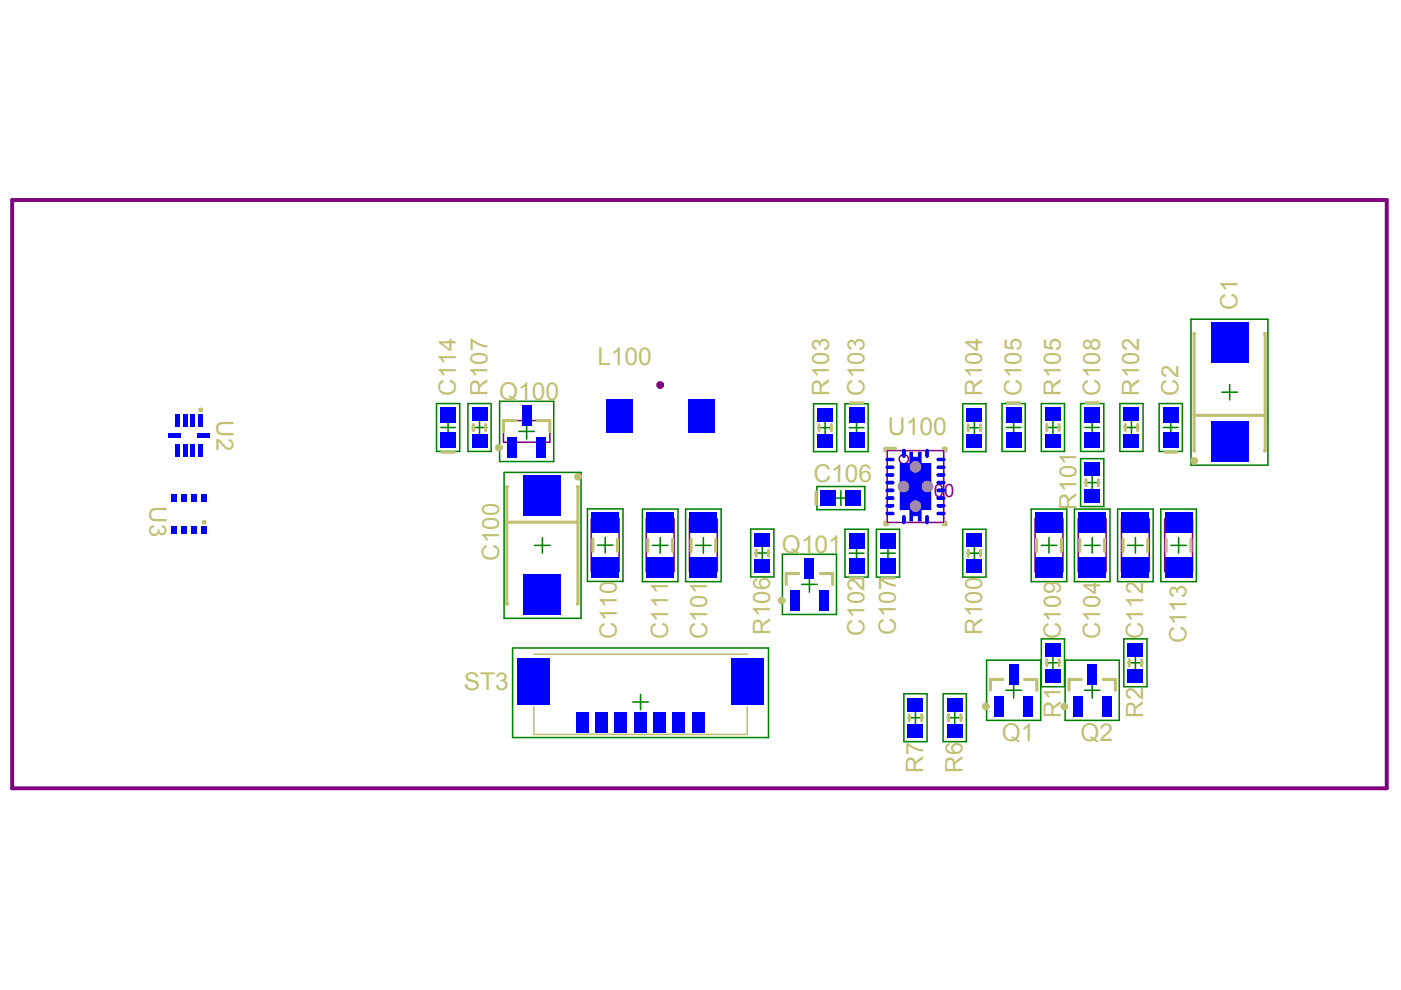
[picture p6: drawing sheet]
<svg xmlns="http://www.w3.org/2000/svg" width="297mm" height="210mm" viewBox="0 0 297 210" stroke-linecap="round" stroke-linejoin="round" font-family="sans-serif">
<defs><g id="words">
<g font-size="5.2" fill="#c0c073">
<text x="126.6" y="77.4">L100</text>
<text x="105.8" y="84.8">Q100</text>
<text x="188.3" y="92.3">U100</text>
<text x="172.4" y="102.2">C106</text>
<text x="165.8" y="117.2">Q101</text>
<text x="98.3" y="146.4">ST3</text>
<text x="212.4" y="157.2">Q1</text>
<text x="229.1" y="157.2">Q2</text>
</g>
<g font-size="5.1" fill="#c0c073">
<text x="262.4" y="65.7" transform="rotate(-90 262.4 65.7)">C1</text>
<text x="96.7" y="84" transform="rotate(-90 96.7 84)">C114</text>
<text x="103.3" y="84" transform="rotate(-90 103.3 84)">R107</text>
<text x="216.6" y="84" transform="rotate(-90 216.6 84)">C105</text>
<text x="224.9" y="84" transform="rotate(-90 224.9 84)">R105</text>
<text x="233.2" y="84" transform="rotate(-90 233.2 84)">C108</text>
<text x="241.6" y="84" transform="rotate(-90 241.6 84)">R102</text>
<text x="249.9" y="84" transform="rotate(-90 249.9 84)">C2</text>
<text x="45.9" y="89" transform="rotate(90 45.9 89)">U2</text>
<text x="175.8" y="84" transform="rotate(-90 175.8 84)">R103</text>
<text x="183.3" y="84" transform="rotate(-90 183.3 84)">C103</text>
<text x="208.3" y="84" transform="rotate(-90 208.3 84)">R104</text>
<text x="31.7" y="107.3" transform="rotate(90 31.7 107.3)">U3</text>
<text x="228.2" y="108.1" transform="rotate(-90 228.2 108.1)">R101</text>
<text x="105.8" y="119" transform="rotate(-90 105.8 119)">C100</text>
<text x="130.8" y="135.5" transform="rotate(-90 130.8 135.5)">C110</text>
<text x="141.6" y="135.6" transform="rotate(-90 141.6 135.6)">C111</text>
<text x="150" y="135.6" transform="rotate(-90 150 135.6)">C101</text>
<text x="163.3" y="134.7" transform="rotate(-90 163.3 134.7)">R106</text>
<text x="183.3" y="134.8" transform="rotate(-90 183.3 134.8)">C102</text>
<text x="189.9" y="134.7" transform="rotate(-90 189.9 134.7)">C107</text>
<text x="208.3" y="134.7" transform="rotate(-90 208.3 134.7)">R100</text>
<text x="224.9" y="135.6" transform="rotate(-90 224.9 135.6)">C109</text>
<text x="233.2" y="135.6" transform="rotate(-90 233.2 135.6)">C104</text>
<text x="242.4" y="135.6" transform="rotate(-90 242.4 135.6)">C112</text>
<text x="251.6" y="136.4" transform="rotate(-90 251.6 136.4)">C113</text>
<text x="224.9" y="152.2" transform="rotate(-90 224.9 152.2)">R1</text>
<text x="242.4" y="152.2" transform="rotate(-90 242.4 152.2)">R2</text>
<text x="195.8" y="163.8" transform="rotate(-90 195.8 163.8)">R7</text>
<text x="204.1" y="163.8" transform="rotate(-90 204.1 163.8)">R6</text>
</g>
<text font-size="3.9" fill="#800080" x="192.9" y="105.3">U100</text>
</g></defs>
<g fill="none" stroke="#008000" stroke-width=".33">
<path d="M252.5 67.7h16.3v30.9h-16.3zM92.5 85.6h5v10.1h-5zM93.5 90.6h3.1M95 89.1v3.1M99.2 85.6h4.9v10.1h-4.9zM100.1 90.6h3.1M101.7 89.1v3.1M105.9 85.1h11.5v12.8h-11.5zM110 91.5h3.3M111.7 89.8v3.3M172.5 85.6h4.9v10.2h-4.9zM173.4 90.7h3.1"/>
<path d="M174.9 89.1v3.1M179.1 85.6h5v10.2h-5zM180 90.7h3.2M181.6 89.1v3.1M204.1 85.6h4.9v10.2h-4.9zM205 90.7h3.1M206.6 89.1v3.1M212.5 85.6h4.9v10.1h-4.9zM213.4 90.6h3.1M214.9 89.1v3.1M220.8 85.6h4.9v10.1h-4.9zM221.7 90.6h3.1"/>
<path d="M223.2 89.1v3.1M229.1 85.6h4.9v10.1h-4.9zM229.1 97.3h4.9v10.1h-4.9zM230 90.6h3.1M231.6 89.1v3.1M237.4 85.6h5v10.1h-5zM238.3 90.6h3.2M239.9 89.1v3.1M245.8 85.6h4.9v10.1h-4.9zM246.7 90.6h3.1M248.2 89.1v3.1M259.1 83.2h3.2"/>
<path d="M260.7 81.5v3.3M106.9 100.2h16.3v30.9h-16.3zM113.4 115.6h3.2M115 114v3.3M124.5 107.9h7.6v15.4h-7.6zM126.7 115.6h3.3M128.3 113.9v3.3M136.2 107.9h7.5v15.4h-7.5zM138.3 115.6h3.3M140 114v3.3M145.4 107.9h7.5v15.4h-7.5zM147.5 115.6h3.3"/>
<path d="M149.1 114v3.3M159.2 112.2h4.9v10.1h-4.9zM160.1 117.2h3.1M161.6 115.7v3.1M165.9 117.5h11.5v12.8h-11.5zM173.2 103.2h10.2v4.9h-10.2zM176.7 105.6h3.1M178.3 104.1v3.1M179.1 112.2h5v10.2h-5zM180 117.3h3.2M181.6 115.7v3.1M185.8 112.2h4.9v10.2h-4.9z"/>
<path d="M186.7 117.3h3.1M188.3 115.7v3.1M204.1 112.2h4.9v10.2h-4.9zM205 117.3h3.1M206.6 115.7v3.1M218.6 107.9h7.6v15.4h-7.6zM220.8 115.6h3.2M222.4 114v3.3M227.8 107.9h7.5v15.4h-7.5zM229.9 115.6h3.3M230 102.3h3.1M231.6 100.8v3.1"/>
<path d="M231.6 114v3.3M237 107.9h7.5v15.4h-7.5zM239.1 115.6h3.3M240.7 114v3.3M246.1 107.9h7.6v15.4h-7.6zM248.2 115.6h3.3M249.9 114v3.3M108.7 137.4h54.2v19h-54.2zM170 123.9h3.3M171.6 122.3v3.2M209.2 140h11.5v12.7h-11.5zM220.8 135.5h4.9v10.1h-4.9z"/>
<path d="M223.2 139v3.1M225.8 140h11.5v12.7h-11.5zM238.3 135.5h4.9v10.1h-4.9zM240.7 139v3.1M134.2 148.8h3.2M135.8 147.2v3.3M191.6 147.1h5v10.1h-5zM192.5 152.2h3.2M194.1 150.6v3.1M200 147.1h4.9v10.1h-4.9zM200.9 152.2h3.1M202.4 150.6v3.1"/>
<path d="M213.3 146.4h3.3M214.9 144.7v3.3M221.7 140.5h3.1M229.9 146.4h3.3M231.6 144.7v3.3M239.2 140.5h3.1"/>
</g>
<g fill="none" stroke="#800080" stroke-width=".33">
<path d="M106.7 89.2h9.9v4.6h-9.9zM188.1 95.5h12v15.3h-12zM125.4 110h5.9v11.2h-5.9zM137 110.1h5.9v11.1h-5.9zM146.2 110.1h5.9v11.1h-5.9zM219.5 110.1h5.9v11.1h-5.9zM228.6 110.1h5.9v11.1h-5.9zM237.8 110.1h5.9v11.1h-5.9zM246.9 110.1h5.9v11.1h-5.9z"/>
<circle cx="191.6" cy="97.3" r=".98"/>
</g>
<g fill="none" stroke="#800080" stroke-width=".83">
<path d="M2.6 42.4h291.4v124.7h-291.4z"/>
<circle cx="140" cy="81.6" r=".41"/>
</g>
<g fill="none" stroke="#c0c073" stroke-width=".65">
<path d="M253.3 70.7h-.1v24.9h.1M268.1 70.7h.2v24.9h-.2M93.7 95.9h2.6M100.4 90v1.3M103 90v1.3M109.4 89.2h-2.7v2.3M114 89.2h2.6v2.3M173.6 90v1.3M176.3 90v1.3M180.3 85.4h2.6M189.9 95.1h-2.3v.6M200 95.1h.6v.6"/>
<path d="M205.3 90v1.3M207.9 90v1.3M213.6 85.4h2.6M221.9 90v1.3M224.6 90v1.3M230.3 85.4h2.6M238.6 90v1.3M241.2 90v1.3M246.9 95.9h2.6M253.2 88.1h15.1M107.5 110.7h15M107.6 103.2h-.1v24.9h.1"/>
<path d="M122.4 103.2h.1v24.9h-.1M125.7 114.3v2.6M130.9 114.3v2.6M137.3 114.3v2.6M142.6 114.3v2.6M146.5 114.3v2.6M151.8 114.3v2.6M160.3 116.6v1.3M162.9 116.6v1.3M173 104.3v2.6M187.6 110.7v.6h.6M200.6 110.7v.6h-.6"/>
<path d="M205.3 116.6v1.3M207.9 116.6v1.3M219.8 114.3v2.6M225 114.3v2.6M228.9 114.3v2.6M230.3 101.7v1.3M232.9 101.7v1.3M234.2 114.3v2.6M238.1 114.3v2.6M243.3 114.3v2.6M247.3 114.3v2.6M252.5 114.3v2.6"/>
<path d="M169.3 121.6h-2.6v2.3M173.9 121.6h2.6v2.3M180.3 122.5h2.6M187 122.5h2.6M221.9 139.9v1.3M224.6 139.9v1.3M239.4 139.9v1.3M242 139.9v1.3M192.8 151.5v1.3M195.4 151.5v1.3M201.1 151.5v1.3M203.7 151.5v1.3"/>
<path d="M212.6 144.1h-2.6v2.3M217.2 144.1h2.6v2.3M229.3 144.1h-2.7v2.3M233.9 144.1h2.6v2.3"/>
</g>
<path d="M113.2 138.7h45.2M113.2 149.8v5.9h45.2v-5.9" fill="none" stroke="#c0c073" stroke-width=".33"/>
<g fill="none" stroke="#c0c073" stroke-width=".82">
<circle cx="105.8" cy="94.9" r=".41"/>
<circle cx="253.2" cy="97.7" r=".41"/>
<circle cx="122.5" cy="101.1" r=".41"/>
<circle cx="165.7" cy="127.3" r=".41"/>
<circle cx="209" cy="149.8" r=".41"/>
<circle cx="225.7" cy="149.8" r=".41"/>
</g>
<g fill="none" stroke="#c0c073" stroke-width=".83">
<circle cx="42.5" cy="86.9" r=".08"/>
<circle cx="43.2" cy="110.7" r=".08"/>
</g>
<path d="M192.8 95.8h.8v1.1h1v-1.1h.8v2.4h2.1v9.9h-2.1v2.4h-.8v-1h-1v1h-.8v-2.4h-2.1v-9.9h2.1z" fill="#00f"/>
<circle cx="191.6" cy="103.2" r="1.25" fill="#808080"/>
<circle cx="191.6" cy="103.2" r=".62" fill="#a6968d"/>
<circle cx="194.1" cy="99" r="1.25" fill="#808080"/>
<circle cx="194.1" cy="99" r=".62" fill="#a6968d"/>
<circle cx="196.6" cy="103.2" r="1.25" fill="#808080"/>
<circle cx="196.6" cy="103.2" r=".62" fill="#a6968d"/>
<circle cx="194.1" cy="107.3" r="1.25" fill="#808080"/>
<circle cx="194.1" cy="107.3" r=".62" fill="#a6968d"/>
<g fill="#00f">
<path d="M227.5 147.7h1.9v4.2h-1.9z" fill-rule="evenodd"/>
<path d="M230.6 140.8h2v4.2h-2z" fill-rule="evenodd"/>
<path d="M229.9 103.6h3.3v3h-3.3z" fill-rule="evenodd"/>
<path d="M221.6 141.8h3.3v3h-3.3z" fill-rule="evenodd"/>
<path d="M221.6 136.3h3.3v2.9h-3.3z" fill-rule="evenodd"/>
<path d="M217 147.7h2v4.2h-2z" fill-rule="evenodd"/>
<path d="M210.8 147.7h2v4.2h-2z" fill-rule="evenodd"/>
<path d="M200.8 147.9h3.3v3h-3.3z" fill-rule="evenodd"/>
</g>
<g fill="none" stroke="#00f" stroke-width=".79">
<path d="M188.1 99.1h1.2M188.1 97.4h1.2M191.6 95.5v1.2M196.6 95.5v1.2M198.9 99.1h1.2M198.9 97.4h1.2M188.1 108.9h1.2M188.1 105.6h1.2M188.1 104h1.2M188.1 102.3h1.2M191.6 109.6v1.2M196.6 109.6v1.2"/>
<path d="M198.9 108.9h1.2M198.9 105.6h1.2M198.9 104h1.2M198.9 102.3h1.2"/>
</g>
<g fill="#00f">
<path d="M42.7 111.5h1.1v1.6h-1.1z" fill-rule="evenodd"/>
<path d="M42.7 104.8h1.1v1.6h-1.1z" fill-rule="evenodd"/>
<path d="M42 94.1h1v2.6h-1z" fill-rule="evenodd"/>
<path d="M42 87.9h1v2.6h-1z" fill-rule="evenodd"/>
<path d="M41.9 91.8h2.6v1h-2.6z" fill-rule="evenodd"/>
<path d="M38.4 111.5h1.2v1.6h-1.2z" fill-rule="evenodd"/>
<path d="M36.3 111.5h1.1v1.6h-1.1z" fill-rule="evenodd"/>
<path d="M36.3 104.8h1.1v1.6h-1.1z" fill-rule="evenodd"/>
<path d="M38.4 104.8h1.2v1.6h-1.2z" fill-rule="evenodd"/>
<path d="M37.1 94.1h1v2.6h-1z" fill-rule="evenodd"/>
<path d="M38.7 94.1h1v2.6h-1z" fill-rule="evenodd"/>
<path d="M38.7 87.9h1v2.6h-1z" fill-rule="evenodd"/>
<path d="M37.1 87.9h1v2.6h-1z" fill-rule="evenodd"/>
<path d="M35.6 91.8h2.6v1h-2.6z" fill-rule="evenodd"/>
<path d="M229.9 91.6h3.3v3.3h-3.3z" fill-rule="evenodd"/>
<path d="M229.9 98.1h3.3v2.9h-3.3z" fill-rule="evenodd"/>
<path d="M229.9 86.4h3.3v3.3h-3.3z" fill-rule="evenodd"/>
<path d="M221.6 91.9h3.3v3h-3.3z" fill-rule="evenodd"/>
<path d="M221.6 86.4h3.3v2.9h-3.3z" fill-rule="evenodd"/>
<path d="M200.8 153.5h3.3v2.9h-3.3z" fill-rule="evenodd"/>
</g>
<path d="M188.1 107.2h1.2M188.1 100.7h1.2M198.9 107.2h1.2M198.9 100.7h1.2" fill="none" stroke="#00f" stroke-width=".79"/>
<g fill="#00f">
<path d="M167.5 125.2h2v4.3h-2z" fill-rule="evenodd"/>
<path d="M170.6 118.3h2v4.3h-2z" fill-rule="evenodd"/>
<path d="M142.6 151.1h2.6v4.3h-2.6z" fill-rule="evenodd"/>
<path d="M134.4 151.1h2.6v4.3h-2.6z" fill-rule="evenodd"/>
<path d="M130.3 151.1h2.6v4.3h-2.6z" fill-rule="evenodd"/>
<path d="M122.3 151.1h2.6v4.3h-2.6z" fill-rule="evenodd"/>
<path d="M107.6 92.8h1.9v4.2h-1.9z" fill-rule="evenodd"/>
<path d="M110.7 85.9h1.9v4.3h-1.9z" fill-rule="evenodd"/>
<path d="M128.5 84.6h5.6v7.2h-5.6z" fill-rule="evenodd"/>
<path d="M246.9 108.8h5.9v4.2h-5.9z" fill-rule="evenodd"/>
<path d="M233.7 147.7h2v4.2h-2z" fill-rule="evenodd"/>
<path d="M239.1 141.8h3.3v3h-3.3z" fill-rule="evenodd"/>
<path d="M239.1 136.3h3.3v2.9h-3.3z" fill-rule="evenodd"/>
<path d="M219.5 108.8h5.9v4.2h-5.9z" fill-rule="evenodd"/>
<path d="M228.6 108.8h5.9v4.2h-5.9z" fill-rule="evenodd"/>
<path d="M237.8 108.8h5.9v4.2h-5.9z" fill-rule="evenodd"/>
<path d="M192.5 147.9h3.2v3h-3.2z" fill-rule="evenodd"/>
<path d="M213.9 140.8h2v4.2h-2z" fill-rule="evenodd"/>
<path d="M193.6 102.7h1v.9h-1z" fill-rule="evenodd"/>
<path d="M174 104h3.3v3.2h-3.3z" fill-rule="evenodd"/>
<path d="M179.3 104h3.2v3.2h-3.2z" fill-rule="evenodd"/>
<path d="M146.2 108.8h5.9v4.2h-5.9z" fill-rule="evenodd"/>
<path d="M125.4 108.7h5.9v4.3h-5.9z" fill-rule="evenodd"/>
<path d="M40.5 111.5h1.2v1.6h-1.2z" fill-rule="evenodd"/>
<path d="M40.5 104.8h1.2v1.6h-1.2z" fill-rule="evenodd"/>
<path d="M40.4 94.1h1v2.6h-1z" fill-rule="evenodd"/>
<path d="M40.4 87.9h1v2.6h-1z" fill-rule="evenodd"/>
<path d="M246.9 118.2h5.9v4.3h-5.9z" fill-rule="evenodd"/>
<path d="M246.6 91.6h3.3v3.3h-3.3z" fill-rule="evenodd"/>
<path d="M256.8 68.4h7.8v8.5h-7.8z" fill-rule="evenodd"/>
<path d="M246.6 86.4h3.3v3.3h-3.3z" fill-rule="evenodd"/>
<path d="M219.5 118.2h5.9v4.3h-5.9z" fill-rule="evenodd"/>
<path d="M228.6 118.2h5.9v4.3h-5.9z" fill-rule="evenodd"/>
<path d="M237.8 118.2h5.9v4.3h-5.9z" fill-rule="evenodd"/>
<path d="M238.3 91.9h3.2v3h-3.2z" fill-rule="evenodd"/>
<path d="M238.3 86.4h3.2v2.9h-3.2z" fill-rule="evenodd"/>
<path d="M192.5 153.5h3.2v2.9h-3.2z" fill-rule="evenodd"/>
<path d="M204.9 118.6h3.3v2.9h-3.3z" fill-rule="evenodd"/>
<path d="M213.3 91.6h3.3v3.3h-3.3z" fill-rule="evenodd"/>
<path d="M204.9 113h3.3v3h-3.3z" fill-rule="evenodd"/>
<path d="M204.9 92h3.3v2.9h-3.3z" fill-rule="evenodd"/>
<path d="M213.3 86.4h3.3v3.3h-3.3z" fill-rule="evenodd"/>
<path d="M204.9 86.4h3.3v3h-3.3z" fill-rule="evenodd"/>
<path d="M173.7 125.2h2v4.3h-2z" fill-rule="evenodd"/>
<path d="M186.6 118.3h3.3v3.2h-3.3z" fill-rule="evenodd"/>
<path d="M180 118.3h3.2v3.2h-3.2z" fill-rule="evenodd"/>
<path d="M186.6 113h3.3v3.3h-3.3z" fill-rule="evenodd"/>
<path d="M180 91.7h3.2v3.2h-3.2z" fill-rule="evenodd"/>
<path d="M180 113h3.2v3.3h-3.2z" fill-rule="evenodd"/>
<path d="M173.3 92h3.3v2.9h-3.3z" fill-rule="evenodd"/>
<path d="M180 86.4h3.2v3.3h-3.2z" fill-rule="evenodd"/>
<path d="M173.3 86.4h3.3v3h-3.3z" fill-rule="evenodd"/>
<path d="M138.5 151.1h2.6v4.3h-2.6z" fill-rule="evenodd"/>
<path d="M146.7 151.1h2.6v4.3h-2.6z" fill-rule="evenodd"/>
<path d="M146.2 118.2h5.9v4.3h-5.9z" fill-rule="evenodd"/>
<path d="M160 118.6h3.3v2.9h-3.3z" fill-rule="evenodd"/>
<path d="M160 113h3.3v2.9h-3.3z" fill-rule="evenodd"/>
<path d="M126.2 151.1h2.6v4.3h-2.6z" fill-rule="evenodd"/>
<path d="M125.4 118.2h5.9v4.3h-5.9z" fill-rule="evenodd"/>
<path d="M111.1 121.8h7.8v8.6h-7.8z" fill-rule="evenodd"/>
<path d="M113.8 92.8h2v4.2h-2z" fill-rule="evenodd"/>
<path d="M111.1 100.9h7.8v8.5h-7.8z" fill-rule="evenodd"/>
<path d="M93.4 91.6h3.2v3.3h-3.2z" fill-rule="evenodd"/>
<path d="M100 91.9h3.3v3h-3.3z" fill-rule="evenodd"/>
<path d="M93.4 86.4h3.2v3.3h-3.2z" fill-rule="evenodd"/>
<path d="M100 86.4h3.3v2.9h-3.3z" fill-rule="evenodd"/>
<path d="M256.8 89.4h7.8v8.5h-7.8z" fill-rule="evenodd"/>
<path d="M155.1 139.5h6.9v9.8h-6.9z" fill-rule="evenodd"/>
<path d="M145.9 84.6h5.5v7.2h-5.5z" fill-rule="evenodd"/>
<path d="M137 108.8h5.9v4.2h-5.9z" fill-rule="evenodd"/>
<path d="M137 118.2h5.9v4.3h-5.9z" fill-rule="evenodd"/>
<path d="M109.7 139.5h6.8v9.8h-6.8z" fill-rule="evenodd"/>
</g>
<use href="#words"/>
</svg>
